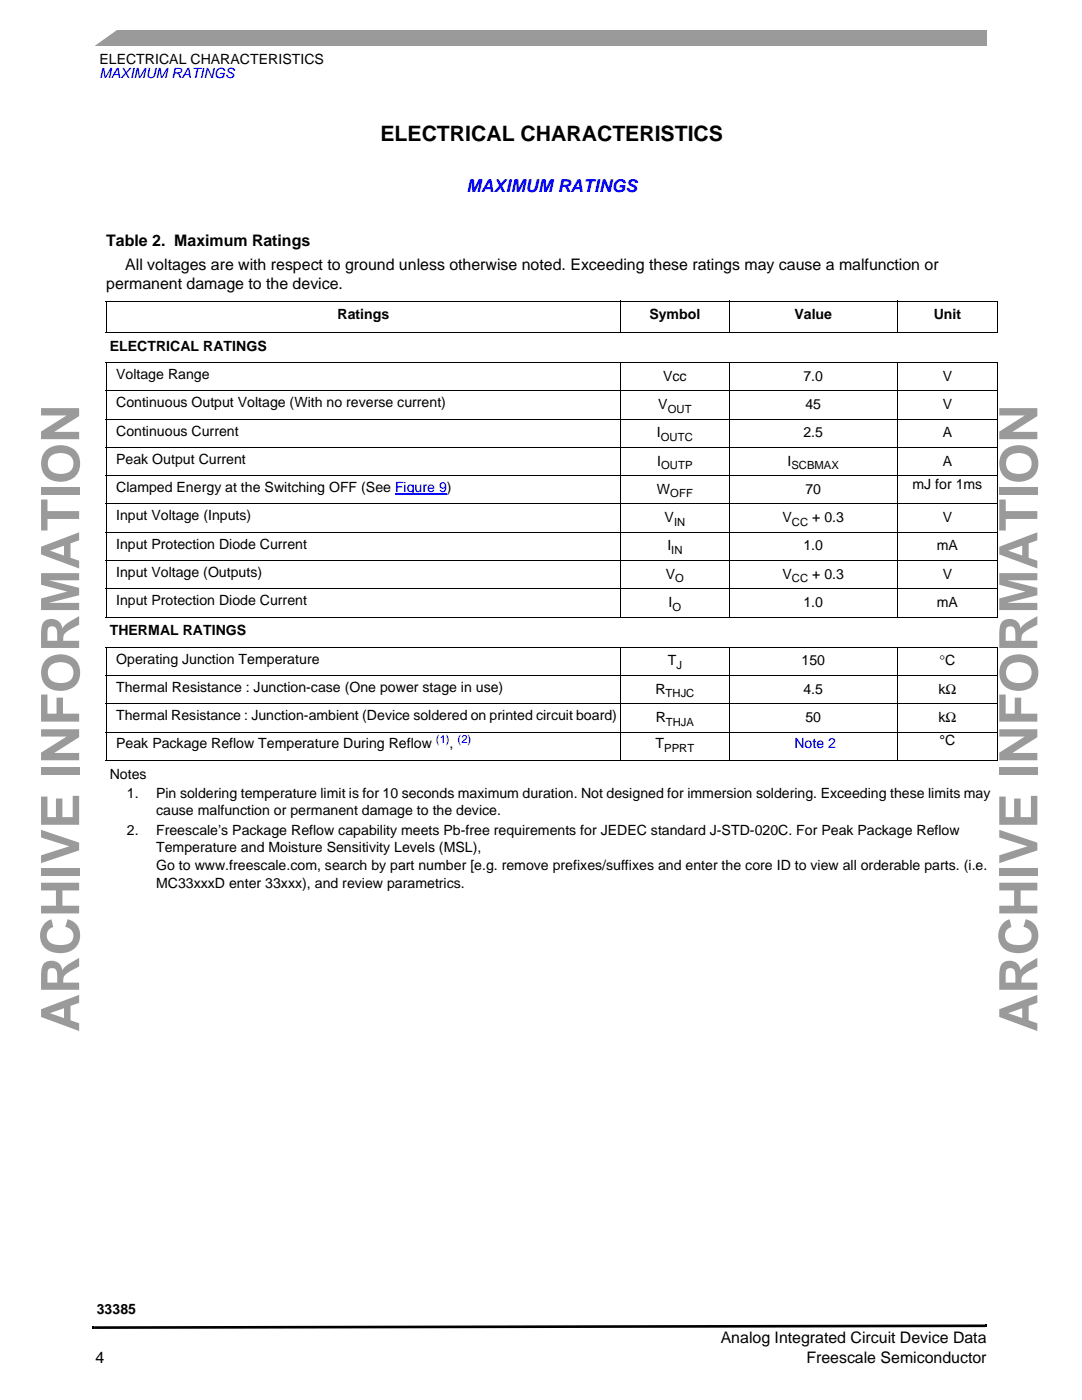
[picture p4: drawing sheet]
<svg xmlns="http://www.w3.org/2000/svg" width="216mm" height="279mm" viewBox="0 0 216 279" stroke-linecap="round" stroke-linejoin="round" font-family="sans-serif">
<defs><g id="words">
<g font-size="10.6" fill="#9a9a9a">
<text x="15.8" y="206" transform="rotate(-90 15.8 206)">ARCHIVE INFORMATION</text>
<text x="207" y="206" transform="rotate(-90 207 206)">ARCHIVE INFORMATION</text>
</g>
<text font-size="4.2" x="75.9" y="28.2">ELECTRICAL CHARACTERISTICS</text>
<text font-size="3.5" fill="#00f" x="93.1" y="38.3">MAXIMUM RATINGS</text>
<g font-size="3.2">
<text x="21.2" y="49">Table 2. Maximum Ratings</text>
<text x="25" y="53.8">All voltages are with respect to ground unless otherwise noted. Exceeding these ratings may cause a malfunction or</text>
<text x="21.2" y="57.7">permanent damage to the device.</text>
<text x="143.8" y="268.1">Analog Integrated Circuit Device Data</text>
<text x="19.1" y="272">4</text>
<text x="160.9" y="272">Freescale Semiconductor</text>
</g>
<g font-size="2.8">
<text x="19.8" y="12.7">ELECTRICAL CHARACTERISTICS</text>
<text x="67.4" y="63.7">Ratings</text>
<text x="129.6" y="63.7">Symbol</text>
<text x="158.5" y="63.7">Value</text>
<text x="186.3" y="63.7">Unit</text>
<text x="21.9" y="70">ELECTRICAL RATINGS</text>
<text x="23.2" y="75.6">Voltage Range</text>
<text x="132.3" y="76">Vcc</text>
<text x="160.3" y="76">7.0</text>
<text x="188.1" y="76">V</text>
<text x="23.2" y="81.3">Continuous Output Voltage (With no reverse current)</text>
<text x="131.4" y="81.6">V</text>
<text x="160.7" y="81.6">45</text>
<text x="188.1" y="81.6">V</text>
<text x="23.2" y="86.9">Continuous Current</text>
<text x="131.1" y="87.3">I</text>
<text x="160.3" y="87.3">2.5</text>
<text x="188.1" y="87.3">A</text>
<text x="23.2" y="92.6">Peak Output Current</text>
<text x="131.1" y="92.9">I</text>
<text x="157.1" y="92.9">I</text>
<text x="188.1" y="92.9">A</text>
<text x="23.2" y="98.2">Clamped Energy at the Switching OFF (See Figure 9)</text>
<text x="131.1" y="98.6">W</text>
<text x="160.7" y="98.6">70</text>
<text x="182.1" y="97.5">mJ for 1ms</text>
<text x="23.2" y="103.9">Input Voltage (Inputs)</text>
<text x="132.6" y="104.2">V</text>
<text x="156.1" y="104.2">V</text>
<text x="162.1" y="104.2">+ 0.3</text>
<text x="188.1" y="104.2">V</text>
<text x="23.2" y="109.5">Input Protection Diode Current</text>
<text x="133.2" y="109.9">I</text>
<text x="160.3" y="109.9">1.0</text>
<text x="186.9" y="109.9">mA</text>
<text x="23.2" y="115.2">Input Voltage (Outputs)</text>
<text x="132.9" y="115.5">V</text>
<text x="156.1" y="115.5">V</text>
<text x="162.1" y="115.5">+ 0.3</text>
<text x="188.1" y="115.5">V</text>
<text x="23.2" y="120.8">Input Protection Diode Current</text>
<text x="133.4" y="121.2">I</text>
<text x="160.3" y="121.2">1.0</text>
<text x="186.9" y="121.2">mA</text>
<text x="21.9" y="126.8">THERMAL RATINGS</text>
<text x="23.2" y="132.4">Operating Junction Temperature</text>
<text x="133.3" y="132.8">T</text>
<text x="159.9" y="132.8">150</text>
<text x="187.5" y="132.8">°C</text>
<text x="23.2" y="138.1">Thermal Resistance : Junction-case (One power stage in use)</text>
<text x="23.2" y="143.7">Thermal Resistance : Junction-ambient (Device soldered on printed circuit board)</text>
<text x="130.8" y="138.5">R</text>
<text x="160.3" y="138.5">4.5</text>
<text x="187.3" y="138.5">kΩ</text>
<text x="23.2" y="149.4">Peak Package Reflow Temperature During Reflow</text>
<text x="89.7" y="149.4">,</text>
<text x="130.8" y="149.4">T</text>
<text x="130.9" y="144.1">R</text>
<text x="160.7" y="144.1">50</text>
<text x="187.3" y="144.1">kΩ</text>
<text x="187.5" y="148.7">°C</text>
<text x="21.9" y="155.4">Notes</text>
<text x="25.3" y="159.2">1.</text>
<text x="31.2" y="159.2">Pin soldering temperature limit is for 10 seconds maximum duration. Not designed for immersion soldering. Exceeding these limits may</text>
<text x="25.3" y="166.6">2.</text>
<text x="31.2" y="162.8">cause malfunction or permanent damage to the device.</text>
<text x="31.2" y="166.6">Freescale’s Package Reflow capability meets Pb-free requirements for JEDEC standard J-STD-020C. For Peak Package Reflow</text>
<text x="31.2" y="170.1">Temperature and Moisture Sensitivity Levels (MSL),</text>
<text x="31.2" y="173.6">Go to www.freescale.com, search by part number [e.g. remove prefixes/suffixes and enter the core ID to view all orderable parts. (i.e.</text>
<text x="31.2" y="177.1">MC33xxxD enter 33xxx), and review parametrics.</text>
<text x="19.3" y="262.2">33385</text>
</g>
<g font-size="2.8" fill="#00f">
<text x="19.8" y="15.5">MAXIMUM RATINGS</text>
<text x="158.5" y="149.4">Note 2</text>
</g>
<g font-size="2.2">
<text x="133.2" y="82.3">OUT</text>
<text x="131.9" y="88">OUTC</text>
<text x="131.9" y="93.6">OUTP</text>
<text x="157.9" y="93.6">SCBMAX</text>
<text x="133.8" y="99.3">OFF</text>
<text x="134.5" y="104.9">IN</text>
<text x="158" y="104.9">CC</text>
<text x="133.9" y="110.6">IN</text>
<text x="134.7" y="116.2">O</text>
<text x="158" y="116.2">CC</text>
<text x="134.2" y="121.9">O</text>
<text x="135" y="133.5">J</text>
<text x="132.8" y="139.1">THJC</text>
<text x="132.9" y="144.8">THJA</text>
<text x="132.5" y="150.1">PPRT</text>
</g>
<text font-size="2.2" fill="#00f" x="87" y="148.3">(1) (2)</text>
</g></defs>
<path d="M18.5 264.7h.3v.5h-.3zM196.6 264.3h.2v.6h-.2zM18.8 264.7l177.8-.4v.6l-177.8 .3z" fill="#000"/>
<path d="M19 5.9h177.8v3.2h-177.8z" fill="#9a9a9a"/>
<path d="M17.1 5.6h6.8l-5.3 3.8h-1.5z" fill="#fff"/>
<g fill="#fff">
<path d="M21.2 72.3h102.6v5.7h-102.6z"/>
<path d="M123.8 72.3h21.7v5.7h-21.7z"/>
<path d="M145.5 72.3h33.5v5.7h-33.5z"/>
<path d="M179 72.3h20.1v5.7h-20.1z"/>
<path d="M21.2 78h102.6v5.7h-102.6z"/>
<path d="M123.8 78h21.7v5.7h-21.7z"/>
<path d="M145.5 78h33.5v5.7h-33.5z"/>
<path d="M179 78h20.1v5.7h-20.1z"/>
<path d="M21.2 83.7h102.6v5.6h-102.6z"/>
<path d="M123.8 83.7h21.7v5.6h-21.7z"/>
<path d="M145.5 83.7h33.5v5.6h-33.5z"/>
<path d="M179 83.7h20.1v5.6h-20.1z"/>
<path d="M21.2 89.3h102.6v5.6h-102.6z"/>
<path d="M123.8 89.3h21.7v5.6h-21.7z"/>
<path d="M145.5 89.3h33.5v5.6h-33.5z"/>
<path d="M179 89.3h20.1v5.6h-20.1z"/>
<path d="M21.2 94.9h102.6v5.7h-102.6z"/>
</g>
<path d="M78.8 98.5h10.4" fill="none" stroke="#00f" stroke-width=".21"/>
<g fill="#fff">
<path d="M123.8 94.9h21.7v5.7h-21.7z"/>
<path d="M145.5 94.9h33.5v5.7h-33.5z"/>
<path d="M179 94.9h20.1v5.7h-20.1z"/>
<path d="M21.2 100.6h102.6v5.6h-102.6z"/>
<path d="M123.8 100.6h21.7v5.6h-21.7z"/>
<path d="M145.5 100.6h33.5v5.6h-33.5z"/>
<path d="M179 100.6h20.1v5.6h-20.1z"/>
<path d="M21.2 106.2h102.6v5.7h-102.6z"/>
<path d="M123.8 106.2h21.7v5.7h-21.7z"/>
<path d="M145.5 106.2h33.5v5.7h-33.5z"/>
<path d="M179 106.2h20.1v5.7h-20.1z"/>
<path d="M21.2 111.9h102.6v5.6h-102.6z"/>
<path d="M123.8 111.9h21.7v5.6h-21.7z"/>
<path d="M145.5 111.9h33.5v5.6h-33.5z"/>
<path d="M179 111.9h20.1v5.6h-20.1z"/>
<path d="M21.2 117.5h102.6v5.6h-102.6z"/>
<path d="M123.8 117.5h21.7v5.6h-21.7z"/>
<path d="M145.5 117.5h33.5v5.6h-33.5z"/>
<path d="M179 117.5h20.1v5.6h-20.1z"/>
<path d="M21.2 129.2h102.6v5.6h-102.6z"/>
<path d="M123.8 129.2h21.7v5.6h-21.7z"/>
<path d="M145.5 129.2h33.5v5.6h-33.5z"/>
<path d="M179 129.2h20.1v5.6h-20.1z"/>
<path d="M21.2 134.8h102.6v5.6h-102.6z"/>
<path d="M123.8 134.8h21.7v5.6h-21.7z"/>
<path d="M145.5 134.8h33.5v5.6h-33.5z"/>
<path d="M179 134.8h20.1v5.6h-20.1z"/>
<path d="M21.2 140.4h102.6v5.7h-102.6z"/>
<path d="M123.8 140.4h21.7v5.7h-21.7z"/>
<path d="M145.5 140.4h33.5v5.7h-33.5z"/>
<path d="M179 140.4h20.1v5.7h-20.1z"/>
</g>
<g fill="none" stroke="#000" stroke-width=".2">
<path d="M21.1 60.2h178M21.1 66.4h178M21.1 72.3h178M21.1 78h178M21.2 60.2v6.1M21.2 72.4v50.7M123.8 60v6.4M123.8 72.3v50.9M145.5 60v6.4M145.5 72.3v50.9M179 60v6.4M179 72.3v50.9"/>
<path d="M199.1 60.2v6.1M199.1 72.4v50.7M21.1 83.7h178M21.1 89.3h178M21.1 94.9h178M21.1 100.6h178M21.1 106.2h178M21.1 111.9h178M21.1 117.5h178M21.1 123.1h178M21.1 129.2h178M21.1 134.8h178"/>
<path d="M21.2 129.2v22.4M123.8 129.1v22.7M145.5 129.1v22.7M179 129.1v22.7M199.1 129.2v22.4M21.1 140.4h178M21.1 146.1h178M21.1 151.7h178"/>
</g>
<use href="#words"/>
</svg>
